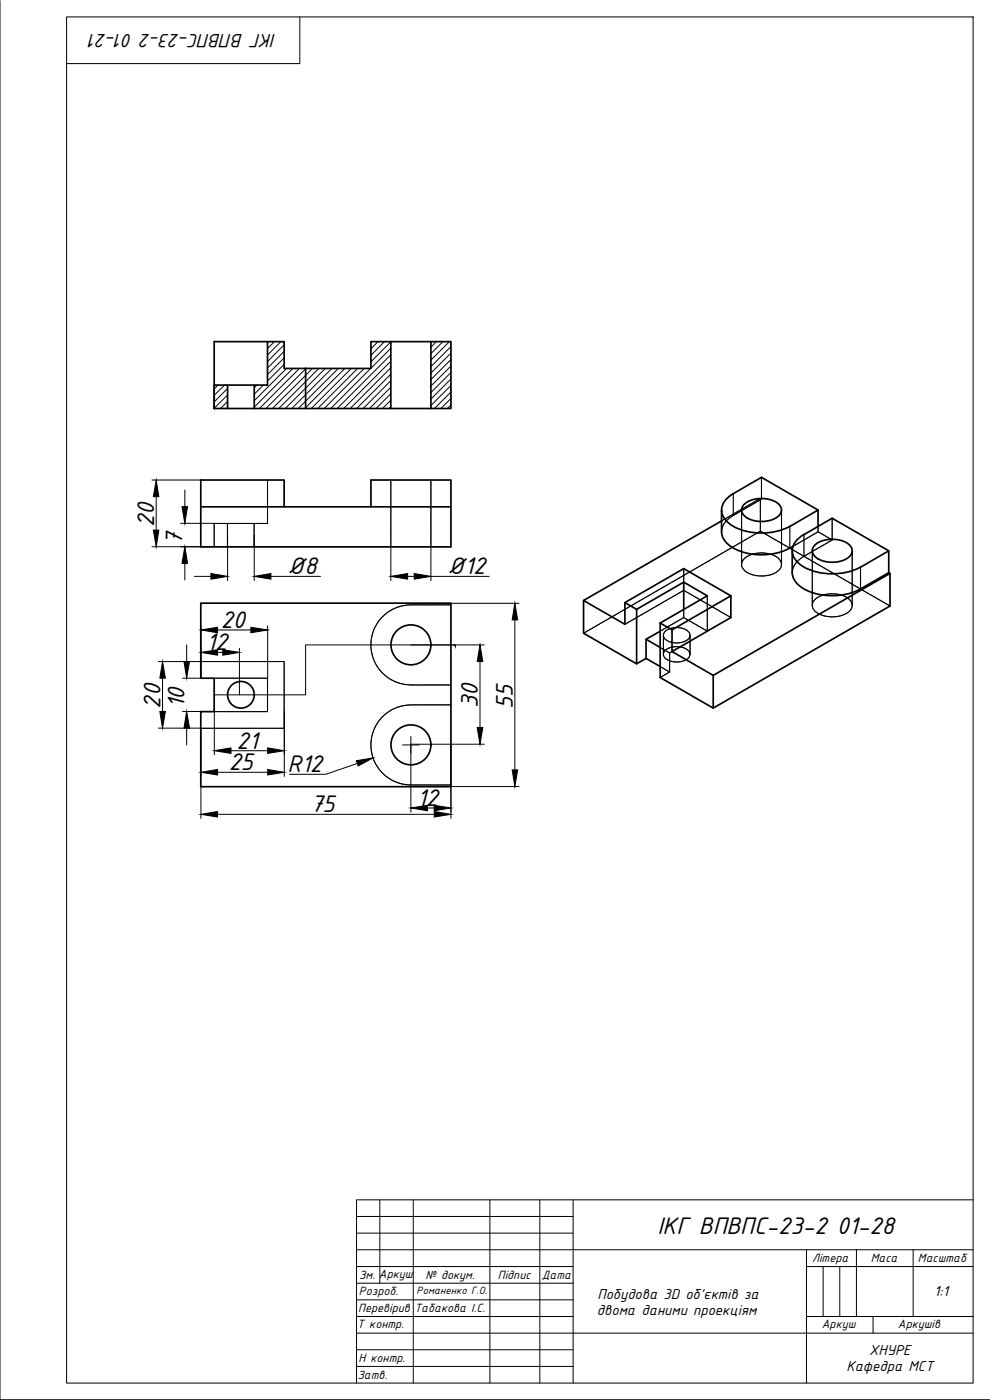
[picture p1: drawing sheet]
<svg xmlns="http://www.w3.org/2000/svg" width="297mm" height="420mm" viewBox="0 0 297 420" stroke-linecap="round" stroke-linejoin="round" font-family="sans-serif">
<defs><g id="words">
<g font-size="7.8">
<text x="46.2" y="158.2" transform="rotate(-90 46.2 158.2)">20</text>
<text x="54.7" y="163.6" transform="rotate(-90 54.7 163.6)">7</text>
<text x="86.2" y="172.3">Ø8</text>
<text x="134.2" y="172.3">Ø12</text>
<text x="66.2" y="188.5">20</text>
<text x="61.9" y="195.2">12</text>
<text x="48.2" y="212.6" transform="rotate(-90 48.2 212.6)">20</text>
<text x="55.4" y="212.6" transform="rotate(-90 55.4 212.6)">10</text>
<text x="143.4" y="212.6" transform="rotate(-90 143.4 212.6)">30</text>
<text x="153.9" y="212.7" transform="rotate(-90 153.9 212.7)">55</text>
<text x="71" y="224.7">21</text>
<text x="68.6" y="231.1">25</text>
<text x="86.3" y="231.7">R12</text>
<text x="93.1" y="243.7">75</text>
<text x="125.1" y="241.9">12</text>
<text x="197.3" y="370.3">ІКГ ВПВПС-23-2 01-28</text>
</g>
<text font-size="6.2" x="82.8" y="10.3" transform="rotate(-180 82.8 10.3)">ІКГ ВПВПС-23-2 01-21</text>
<g font-size="4.7">
<text x="179.2" y="389.7">Побудова 3D об'єктів за</text>
<text x="280.3" y="388.9">1:1</text>
<text x="179.1" y="394.7">двома даними проекціям</text>
<text x="260.8" y="406.5">ХНУРЕ</text>
<text x="254" y="411.5">Кафедра МСТ</text>
</g>
<g font-size="3.9">
<text x="107.7" y="383.7">Зм. Аркуш</text>
<text x="127.7" y="383.8">№ докум.</text>
<text x="149.4" y="383.8">Підпис</text>
<text x="162.6" y="383.8">Дата</text>
<text x="243.7" y="378.8">Літера</text>
<text x="261.2" y="378.7">Маса</text>
<text x="275.4" y="378.8">Масштаб</text>
<text x="107.7" y="388.8">Розроб.</text>
<text x="107.5" y="393.7">Перевірив</text>
<text x="124.3" y="393.8">Табакова І.С.</text>
<text x="107.2" y="398.5">Т контр.</text>
<text x="246.6" y="398.6">Аркуш</text>
<text x="269.4" y="398.7">Аркушів</text>
<text x="107.3" y="413.8">Затв.</text>
<text x="107.6" y="408.7">Н контр.</text>
</g>
<text font-size="3.4" x="125" y="388.4">Романенко Г.О.</text>
<g font-size=".3">
<text x="136.5" y="194.4">C</text>
<text x="64.2" y="209.5">C</text>
</g>
</g></defs>
<!-- layer: 0 -->
<g fill="none" stroke="#000" stroke-width=".3">
<path d="M20 5.1h272v410h-272zM90 5.1v14h-70M107 365.1h65M107 370.1h65M107 375.1h185M114 360.1v25M124 360.1v55M147 360.1v55M162 360.1v55M172 360.1v55M242 375.1v40M257 375.1v20"/>
<path d="M274 375.1v20M292 360.1h-185v55M107 380.1h65M107 385.1h65M107 390.1h65M107 395.1h65M242 380.1h50M242 395.1h50M247 380.1v15M252 380.1v15M262 395.1v5M107 400.1h185"/>
<path d="M107 405.1h65M107 410.1h65"/>
</g>
<!-- layer: MD_Visible -->
<g fill="none" stroke="#000" stroke-width=".51">
<path d="M64.3 115.6h4v7h-4zM68.3 115.6h8M80.3 102.5h-16v20.1M91.7 110.6h-6.4v-8.1h-5v13.1h-4v7M91.7 110.6h19.6v-8.1h6v20.1h-25.6zM117.3 102.5h12M129.3 102.5h6v20.1h-6zM68.3 122.6h8M76.3 122.6h15.4M117.3 122.6h12M60.2 152.1h75.1v-8h-24v8M85.3 152.1v-8h-25.1v20h75.1v-12"/>
<path d="M216.5 159.6a6.3 6.3 0 0 0 4.1 5.2 18.9 18.9 0 0 0 17.4-.8M216.5 156.3l-41.4 23.9 12.4 7.2v-6.6l3.5 2.1v16.3M216.5 153.1v6.5M223.6 151.1a8.6 8.6 0 0 1 10.3 .5 2.46 2.46 0 0 1-1.2 3.9 8.7 8.7 0 0 1-9.7-1 2.29 2.29 0 0 1 .6-3.4zM245.4 153.1l-16.9-9.8-8.5 4.9a5.2 5.2 0 0 0-3.1 6.6 10.8 10.8 0 0 0 8.1 4.9 19.2 19.2 0 0 0 12-1.7l8.4-4.9v4.9M205.1 174.7l7.1 4.1-14.1 8.2M219.3 178.8l-14.2-8.2-17.6 10.2M241.2 160.4l8.5-4.9 17 9.8M241.2 160.4a5.2 5.2 0 0 0-3.1 6.6 10.8 10.8 0 0 0 8.1 4.9 19.2 19.2 0 0 0 12-1.7l8.5-4.9v6.6l-8.5 4.8a18.3 18.3 0 0 1-18.1-.7 5.4 5.4 0 0 1-2.4-4.1v-6.6M244.8 163.3a8.6 8.6 0 0 1 10.4 .6 2.46 2.46 0 0 1-1.3 3.8 8.7 8.7 0 0 1-9.6-1 2.29 2.29 0 0 1 .5-3.4zM266.7 171.9l.3 .2-53 30.6-12.4-7.2 17.7-10.2v-6.5l-17.7 10.2M267 172.1v9.8l-53 30.6-15.9-9.2v-16.3"/>
<path d="M60.2 181h75.1v55.1h-75.1v-22.5h4.1v-10.1h-4.1zM175.1 180.2v9.8l15.9 9.2 2.8-1.6 4.3 2.4M191 182.9l14.1-8.2v8.2M198.1 194.3l-4.3-2.4v5.7M198.1 187l3.5 2v6.5M198.1 189.4l-4.3 2.5M214 202.7v9.8"/>
<circle cx="123.3" cy="193.5" r="6"/>
<circle cx="72.3" cy="208.5" r="4"/>
<circle cx="123.3" cy="223.5" r="6"/>
</g>
<!-- layer: MD_Hidden -->
<g fill="none" stroke="#000" stroke-width=".34">
<path d="M64.3 157.3v.3M64.3 157.6v.5M64.3 158.2v.3M64.3 158.6v.3M64.3 159v.4M64.3 159.5v.3M64.3 159.9v.3M64.3 157.1v.1M64.4 157.1h.1M64.6 157.1h.3M65 157.1h.3M65.4 157.1h.3"/>
<path d="M65.7 157.1h.1M65.9 157.1h.3M66.3 157.1h.3M66.7 157.1h.3M67.1 157.1h.4M67.6 157.1h.3M68 157.1l.2 .1M68.2 157.3v.3M68.2 157.6v.5M68.2 158.2v.3M68.2 158.6v.3M68.2 159v.4"/>
<path d="M68.2 159.5v.3M68.2 159.9v.3M68.4 157.1h.4M68.9 157.1h.3M69.3 157.1h.3M69.7 157.1h.4M70.2 157.1h.3M70.6 157.1h.3M71 157.1h.5M71.5 157.1h.3M71.9 157.1h.3M72.3 157.1h.5"/>
<path d="M72.9 157.1h.3M73.2 157.1h.3M73.6 157.1h.3M74 157.1h.1M74.2 157.1h.3M74.5 157.1h.3M74.9 157.1h.3M75.3 157.1h.1M75.5 157.1h.3M75.9 157.1h.3M76.2 157.3v.3M76.2 157.6v.5"/>
<path d="M76.2 158.2v.3M76.2 158.6v.3M76.2 159v.4M76.2 159.5v.3M76.2 159.9v.3M76.5 157.1l-.3 .1M76.6 157.1h.1M76.8 157.1h.3M77.2 157.1h.3M77.6 157.1h.3M77.9 157.1h.5M78.5 157.1h.3"/>
<path d="M78.9 157.1h.3M79.2 157.1h.5M79.8 157.1h.3M80.3 157l-.1 .1M80.3 144.1v.3M80.3 144.4v.1M80.3 144.6v.3M80.3 145v.3M80.3 145.4v.3M80.3 145.8v.4M80.3 146.3v.3M80.3 146.7v.3"/>
<path d="M80.3 147.1v.3M80.3 147.4v.1M80.3 147.6v.3M80.3 148v.3M80.3 148.4v.3M80.3 148.8v.4M80.3 149.3v.3M80.3 149.7v.3M80.3 150.1v.4M80.3 150.6v.3M80.3 151v.3M80.3 151.4v.3"/>
<path d="M80.3 151.8v.4M80.3 152.3v.3M80.3 152.7v.3M80.3 153.1v.4M80.3 153.6v.3M80.3 154v.3M80.3 154.4v.3M80.3 154.8v.1M80.3 154.9v.3M80.3 155.3v.3M80.3 155.7v.3M80.3 156.1v.4"/>
<path d="M80.3 156.6v.3M117.3 144.1v.1M117.3 144.3v.3M117.3 144.7v.2M117.3 145v.5M117.3 145.6v.3M117.3 146v.3M117.3 146.3v.3M117.3 146.7v.1M117.3 146.9v.3M117.3 147.3v.3M117.3 147.7v.3"/>
<path d="M117.3 148v.5M117.3 148.6v.3M117.3 149v.3M117.3 149.4v.4M117.3 149.9v.3M117.3 150.3v.3M117.3 150.7v.3M117.3 151v.1M117.3 151.2v.3M117.3 151.6v.3M117.3 152v.3M117.3 152.4v.4"/>
<path d="M117.3 152.9v.3M117.3 153.3v.3M117.3 153.7v.3M117.3 154.1h.1M117.3 154.2v.3M117.3 154.6v.3M117.3 155v.3M117.3 155.4v.4M117.3 155.9v.3M117.3 156.3v.3M117.3 156.7v.3M117.3 157.1h.1"/>
<path d="M117.3 157.2v.3M117.3 157.6v.3M117.3 158v.3M117.3 158.4v.4M117.3 158.9v.3M117.3 159.3v.3M117.3 159.7v.4M129.3 144.1v.1M129.3 144.3v.3M129.3 144.7v.2M129.3 145v.5M129.3 145.6v.3"/>
<path d="M129.3 146v.3M129.3 146.3v.3M129.3 146.7v.1M129.3 146.9v.3M129.3 147.3v.3M129.3 147.7v.3M129.3 148v.5M129.3 148.6v.3M129.3 149v.3M129.3 149.4v.4M129.3 149.9v.3M129.3 150.3v.3"/>
<path d="M129.3 150.7v.3M129.3 151v.1M129.3 151.2v.3M129.3 151.6v.3M129.3 152v.3M129.3 152.4v.4M129.3 152.9v.3M129.3 153.3v.3M129.3 153.7v.3M129.3 154.1h.1M129.3 154.2v.3M129.3 154.6v.3"/>
<path d="M129.3 155v.3M129.3 155.4v.4M129.3 155.9v.3M129.3 156.3v.3M129.3 156.7v.3M129.3 157.1h.1M129.3 157.2v.3M129.3 157.6v.3M129.3 158v.3M129.3 158.4v.4M129.3 158.9v.3M129.3 159.3v.3"/>
<path d="M129.3 159.7v.4M216.5 159.5v.1M216.5 159.3v.1M216.5 158.9v.3M216.6 158.8v.1M216.7 158.2l-.1 .5M216.7 156.2l-.2 .1M216.8 158v.2M216.9 157.9h-.1M216.9 156.1h-.1M217 157.7l-.1 .1M217.1 156h-.1"/>
<path d="M217.1 157.4l-.1 .2M217.3 157.2l-.1 .1M217.3 157.1h.1M217.4 155.8l-.3 .2M217.5 156.9l-.1 .1M217.6 155.7h-.1M217.7 156.6l-.2 .2M217.7 155.6l-.1 .1M217.8 156.5h-.1M217.9 155.5l-.1 .1M217.9 156.3l-.1 .1M218.1 156.2l-.1 .1"/>
<path d="M218.1 155.4l-.1 .1M218.2 156l-.1 .1M218.2 155.3l-.1 .1M218.4 155.9l-.1 .1M218.4 155.2l-.1 .1M218.6 155.7l-.2 .2M218.7 155l-.3 .2M218.8 155.6h-.1M218.9 154.9l-.1 .1M218.9 155.4l-.1 .1M219 154.9h-.1M219.2 155.2l-.2 .2"/>
<path d="M219.4 155.1l-.1 .1M219.5 155l-.1 .1M219.7 154.5l-.6 .3M219.7 154.9l-.1 .1M219.8 154.8v.1M219.8 154.4h.1M220 154.3h-.1M220.1 154.6l-.2 .2M220.2 154.2l-.2 .1M220.3 154.6h-.2M220.4 154.5h-.1M220.6 154.4h-.1"/>
<path d="M220.6 153.9l-.4 .3M220.8 153.8l-.1 .1M221 153.7l-.1 .1M221.1 154.1l-.5 .2M221.1 153.6l-.1 .1M221.2 154l-.1 .1M221.3 153.5l-.1 .1M221.4 153.9l-.1 .1M221.5 153.5h-.1M221.5 153.8l-.1 .1M221.6 153.4h-.1M221.8 153.2l-.1 .1"/>
<path d="M222 153.2h-.1M222 153.5l-.4 .3M222.2 153.5h-.1M222.3 153l-.3 .1M222.3 153.3l-.1 .1M222.5 153.1v.4M222.5 153.6v.3M222.5 154v.3M222.5 154.3v.5M222.5 154.9v.3M222.5 155.3v.3M222.5 155.7v.4"/>
<path d="M222.5 156.2v.3M222.5 156.6v.3M222.5 157v.3M222.5 157.4h.1M222.5 157.5v.3M222.5 157.9v.3M222.5 158.3v.3M222.5 158.7v.1M222.5 158.8v.3M222.5 159.2v.3M222.5 159.6v.3M222.5 160v.4"/>
<path d="M222.5 153.2l-.1 .1M222.6 152.8l-.3 .2M222.7 153.2h-.1M222.8 152.7l-.1 .1M222.9 152.6l-.1 .1M223 153l-.3 .1M223.1 152.5l-.1 .1M223.2 152.9l-.1 .1M223.3 152.8l-.1 .1M223.4 152.3l-.3 .2M223.5 152.7h-.1M223.6 152.2l-.1 .1"/>
<path d="M223.6 152.6v.1M223.7 152.1l-.1 .1M223.9 152.1h-.1M224.2 152.3l-.5 .3M224.2 151.8l-.3 .2M224.3 152.2l-.1 .1M224.5 152.1l-.1 .1M224.6 151.7l-.3 .1M224.7 151.6h-.1M224.8 151.9l-.3 .2M224.9 151.5l-.1 .1M225 151.8l-.2 .1"/>
<path d="M225.1 151.8h-.1M225.2 151.3l-.3 .1M225.3 151.7h-.1M225.4 151.2l-.1 .1M225.4 151.6h-.1M225.6 151.1l-.2 .1M225.7 151l-.1 .1M225.8 150.9v.1M225.9 151.3l-.4 .3M226 150.8l-.1 .1M226.1 151.2l-.1 .1M226.2 150.7l-.1 .1"/>
<path d="M226.2 151.1l-.1 .1M226.4 151l-.1 .1M226.5 150.5l-.3 .2M226.6 150.9l-.1 .1M226.7 150.5h-.1M226.7 150.8l-.1 .1M226.8 150.4h-.1M227 150.2l-.1 .1M227.1 150.6l-.3 .2M227.2 150.2h-.2M227.2 160h-.1M227.2 150.5l-.1 .1"/>
<path d="M227.4 150.5h-.1M227.5 150l-.3 .1M227.5 159.8l-.3 .1M227.5 150.4h.1M227.6 149.9h-.1M227.7 159.7h-.2M227.8 149.8l-.1 .1M227.8 159.6h-.1M227.9 150.2l-.3 .1M228 149.7l-.1 .1M228 159.5l-.1 .1M228 149.6h.2"/>
<path d="M228.1 159.4l.1 .1M228.1 159.4l-.1 .1M228.1 149.6v.3M228.1 149.9v.3M228.1 150.3v.3M228.1 150.7v.1M228.1 150.9v.3M228.1 151.3v.3M228.1 151.6v.3M228.1 152v.5M228.1 152.6v.3M228.1 153v.2"/>
<path d="M228.1 153.3v.5M228.1 153.9v.3M228.1 154.3v.3M228.1 154.6v.5M228.1 155.2v.3M228.1 155.6v.3M228.1 156v.4M228.1 156.5v.3M228.1 156.9v.3M228.1 157.3v.4M228.1 157.8v.3M228.1 158.2v.3"/>
<path d="M228.1 158.6v.3M228.1 159h.1M228.1 159.1v.3M228.2 150l-.3 .1M228.3 149.7h.1M228.3 159.5l.1 .1M228.3 149.9h.1M228.4 149.8v.1M228.4 159.6l.3 .1M228.5 143.3v.3M228.5 143.7v.4M228.5 144.2v.3"/>
<path d="M228.5 144.6v.3M228.5 145v.5M228.5 145.5v.3M228.5 145.9v.3M228.5 146.3v.5M228.5 146.9v.3M228.5 147.2v.3M228.5 147.6v.5M228.5 148.2v.3M228.5 148.5v.3M228.5 148.9v.5M228.5 149.5v.3"/>
<path d="M228.8 159.8l.2 .1M229.1 160h.1M234.5 153.1v.4M234.5 153.6v.3M234.5 154v.3M234.5 154.3v.5M234.5 154.9v.3M234.5 155.3v.3M234.5 155.7v.4M234.5 156.2v.3M234.5 156.6v.3M234.5 157v.3"/>
<path d="M234.5 157.4h.1M234.5 157.5v.3M234.5 157.9v.3M234.5 158.3v.3M234.5 158.7v.1M234.5 158.8v.3M234.5 159.2v.3M234.5 159.6v.3M234.5 160v.4M244.9 160h-.2M245 159.9h-.1M245.2 159.8l-.1 .1"/>
<path d="M245.3 159.7l-.1 .1M245.4 159.6h.1M245.4 158v.3M245.4 158.4v.4M245.4 158.9v.3M245.4 159.3v.3M245.6 159.7h.1M245.7 159.8l.1 .1M245.9 159.9h.1M246.1 160h.1M249.7 155.5v.2M249.7 155.7v.5"/>
<path d="M249.7 156.3v.3M249.7 156.7v.3M249.7 157.1v.4M249.7 157.6v.3M249.7 158v.3M249.7 158.4v.4M249.7 158.9v.3M249.7 159.3v.3M249.7 159.7v.4M64.3 160.3v.3M64.3 160.7h.1M64.3 160.8v.3"/>
<path d="M64.3 161.2v.3M64.3 161.6v.3M64.3 162v.4M64.3 162.5v.3M64.3 162.9v.3M64.3 163.3v.3M64.3 163.7h.1M64.3 163.8v.3M68.2 160.3v.3M68.2 160.7h.1M68.2 160.8v.3M68.2 161.2v.3"/>
<path d="M68.2 161.6v.3M68.2 162v.4M68.2 162.5v.3M68.2 162.9v.3M68.2 163.3v.3M68.2 163.7h.1M68.2 163.8v.3M76.2 160.3v.3M76.2 160.7h.1M76.2 160.8v.3M76.2 161.2v.3M76.2 161.6v.3"/>
<path d="M76.2 162v.4M76.2 162.5v.3M76.2 162.9v.3M76.2 163.3v.3M76.2 163.7h.1M76.2 163.8v.3M117.3 160.2v.3M117.3 160.6v.3M117.3 161v.3M117.3 161.4v.1M117.3 161.5v.3M117.3 161.9v.3"/>
<path d="M117.3 162.3v.3M117.3 162.7v.5M117.3 163.2v.3M117.3 163.6v.3M117.3 164v.1M129.3 160.2v.3M129.3 160.6v.3M129.3 161v.3M129.3 161.4v.1M129.3 161.5v.3M129.3 161.9v.3M129.3 162.3v.3"/>
<path d="M129.3 162.7v.5M129.3 163.2v.3M129.3 163.6v.3M129.3 164v.1M192.6 180h-.1M193.1 179.7l-.5 .2M193.2 179.6h-.1M193.5 179.4l-.2 .1M193.9 179.2l-.3 .2M194.1 179.1l-.2 .1M194.2 179l-.1 .1M194.4 178.9l-.1 .1"/>
<path d="M194.5 178.8l-.1 .1M194.9 178.6l-.3 .2M195.2 178.4l-.3 .2M195.3 178.4h-.1M195.5 178.3h-.1M196 178l-.5 .2M196.2 177.9h-.2M196.3 177.8h-.1M196.5 177.7l-.1 .1M196.6 177.6l-.1 .1M197.1 177.3l-.4 .2M197.3 177.2l-.1 .1"/>
<path d="M197.4 177.1v.1M198.1 176.7l-.6 .4M198.2 176.7h.1M198.4 176.6h-.1M198.6 176.5h-.1M198.9 176.3l-.3 .1M199.1 176.2h-.1M199.2 176.1h-.1M199.4 176l-.1 .1M199.6 175.9l-.1 .1M199.7 175.8l-.1 .1M200.1 175.6l-.3 .2"/>
<path d="M200.2 175.5l-.1 .1M200.4 175.4l-.1 .1M200.4 179.9l-.1 .1M200.5 175.3l-.1 .1M200.7 179.7l-.2 .2M200.9 175.2l-.3 .1M200.9 179.6l-.1 .1M201 175l-.1 .1M201.2 175h-.1M201.3 179.5l-.3 .1M201.3 174.9h.1M201.4 179.3l-.1 .1"/>
<path d="M201.5 174.8h-.1M201.5 179.2v.1M201.7 179.2h-.1M201.9 179.1h-.1M202 174.5l-.5 .3M202.1 174.4v.1M202.2 178.9l-.3 .1M202.3 174.3l-.1 .1M202.4 178.8h-.1M202.5 174.2l-.1 .1M202.5 178.7h-.1M202.7 178.6h-.1"/>
<path d="M202.9 178.5l-.1 .1M203 173.9l-.5 .3M203.1 173.9h-.1M203.2 178.3l-.3 .2M203.3 173.7l-.1 .1M203.4 178.2l-.2 .1M203.5 173.7h-.1M203.5 178.1l-.1 .1M203.7 178l-.1 .1M203.8 173.5l-.3 .1M203.8 177.9v.1M204 173.4h-.2"/>
<path d="M204.1 173.3l-.1 .1M204.2 177.8l-.3 .1M204.3 173.2l-.1 .1M204.3 177.6l-.1 .1M204.4 173.1h-.1M204.5 177.5l-.1 .1M204.6 173l-.1 .1M204.6 177.5h.1M204.8 177.4h-.1M204.9 172.8l-.3 .2M205 177.3h-.1M205.1 172.7l-.1 .1"/>
<path d="M205.1 172.3l.1 .3M205.1 170.6v.3M205.1 171v.3M205.1 171.4v.3M205.1 171.8v.5M205.1 172.7v.3M205.1 173.1v.5M205.1 173.7v.2M205.1 174v.3M205.1 174.4v.3M205.2 177.2h-.2M205.3 177.2l.1 .1"/>
<path d="M205.4 172.6h-.1M205.4 177.3l.1 .1M205.6 177.4l.1 .1M205.7 177.5l.5 .3M205.7 172.3l-.3 .2M205.9 172.3h-.1M206 172.2h.1M206.2 172l-.1 .1M206.2 177.8h.1M206.4 172h-.1M206.4 177.9l.1 .1M206.6 178l.1 .1"/>
<path d="M206.7 178.1l.3 .1M206.9 171.7l-.5 .2M207.1 178.3l.1 .1M207.1 171.6l-.2 .1M207.2 171.5l-.1 .1M207.2 178.4h.1M207.3 171.4v.1M207.4 178.4l.1 .1M207.6 178.6h.1M207.7 178.6l.1 .1M207.7 171.2l-.3 .2M207.9 178.7l.3 .2"/>
<path d="M208 171l-.3 .2M208.2 170.9l-.1 .1M208.2 178.9l.1 .1M208.3 170.9h-.1M208.4 179v.1M208.5 179.1l.1 .1M208.7 179.2l.1 .1M208.7 170.6l-.3 .2M208.8 179.3l.2 .1M209 179.4l.3 .1M209 170.5l-.3 .1M209.1 170.4h-.1"/>
<path d="M209.3 170.3h-.1M209.3 179.6l.1 .1M209.5 170.2l-.2 .1M209.5 179.7h.1M209.6 179.8l.5 .2M209.6 170.1h-.1M209.8 170l-.1 .1M210 169.9l-.2 .1M210.1 169.8l-.1 .1M210.3 169.7l-.1 .1M210.4 169.6v.1M210.9 169.3l-.4 .3"/>
<path d="M211.1 169.2l-.1 .1M211.2 169.2h.1M211.4 169.1h-.1M211.8 168.9l-.3 .1M211.9 168.8h-.1M212 168.7h.1M212.2 168.6l-.1 .1M212.2 178.8v.5M212.2 179.4v.3M212.2 179.7v.3M212.4 168.5l-.1 .1M212.9 168.2l-.5 .3"/>
<path d="M213 168.1l-.1 .1M213.2 168l-.1 .1M213.4 167.9l-.1 .1M213.5 167.9h-.1M213.7 167.8h-.1M213.9 167.6l-.2 .1M214 167.6h-.1M214.2 167.5h-.1M214.3 167.4h-.1M214.7 167.2l-.3 .1M214.8 167.1h-.1M215 167h-.1"/>
<path d="M215.1 166.9v.1M215.3 166.8l-.1 .1M215.8 166.5l-.5 .3M215.9 166.5h.1M216.1 166.3l-.1 .1M216.3 166.2l-.1 .1M216.6 166.1l-.3 .1M216.8 165.9l-.1 .1M216.9 165.9h-.1M217.1 165.8h-.1M217.3 165.7h-.1M217.4 165.6l-.1 .1"/>
<path d="M217.8 165.4l-.3 .2M217.9 165.3l-.1 .1M218.1 165.2l-.1 .1M218.2 165.1l-.1 .1M218.6 164.9l-.3 .2M218.7 164.8l-.1 .1M218.9 164.8h-.1M219 164.6l-.1 .1M219.2 164.5l-.1 .1M219.4 164.5h-.2M219.7 164.3l-.3 .1M219.9 164.2l-.1 .1"/>
<path d="M220 164.1l-.1 .1M220.2 164h-.1M220.9 163.6l-.7 .4M221 163.5l-.1 .1M221.1 163.4v.1M221.7 163.2l-.5 .2M221.8 163.1h-.1M222 163h-.1M222.1 162.9h-.1M222.3 162.8l-.1 .1M222.5 160.5v.3M222.5 160.9v.3"/>
<path d="M222.5 161.3v.5M222.5 161.8v.3M222.5 162.2v.3M222.5 162.6v.5M222.5 163.2v.2M222.5 163.5v.3M222.5 163.9v.5M222.5 164.5v.3M222.5 164.8v.3M222.5 165.2v.5M222.5 165.8v.3M222.5 166.2v.3"/>
<path d="M222.5 166.5v.3M222.5 166.9v.1M222.5 167.1v.3M222.5 167.5v.3M222.5 167.9v.2M222.5 168.2v.1M222.5 168.4v.3M222.5 168.8v.3M222.5 169.2v.4M222.5 169.7l.1 .4M222.5 169.1v.1M222.6 168.9l-.1 .1"/>
<path d="M222.6 168.7v.2M222.6 162.6l-.3 .1M222.7 170.2v.1M222.7 170.4l.1 .1M222.8 162.5l-.1 .1M222.8 168.2l-.2 .5M222.8 170.5l.1 .1M222.9 170.7l.1 .1M222.9 162.4l-.1 .1M223 168.1l-.1 .1M223.1 170.9h.1M223.1 167.9l-.1 .1"/>
<path d="M223.1 162.3l-.1 .1M223.2 171l.3 .3M223.2 167.8l-.1 .1M223.3 162.2l-.1 .1M223.3 167.6v.1M223.4 162.1l-.1 .1M223.6 171.4v.1M223.6 167.4l-.2 .2M223.7 171.5l.1 .1M223.8 167.3l-.2 .1M223.8 161.9l-.3 .2M223.9 171.6l.1 .1"/>
<path d="M223.9 167.2l-.1 .1M223.9 161.8l-.1 .1M224 171.7l.1 .1M224.1 167.1h-.1M224.1 161.8h-.1M224.2 171.8l.1 .1M224.2 167h-.1M224.2 161.7h.1M224.4 171.9l.1 .1M224.4 166.9l-.1 .1M224.5 172h.1M224.6 161.5l-.3 .1"/>
<path d="M224.7 172.1l.3 .1M224.7 166.7l-.2 .1M224.7 161.4h-.1M224.9 161.3h-.1M225 172.3h.1M225 161.2h.1M225.2 172.3l.6 .2M225.2 161.1l-.1 .1M225.3 166.5l-.5 .2M225.4 166.4l-.1 .1M225.6 160.9l-.3 .1M225.6 166.4h-.1"/>
<path d="M225.7 160.8l-.1 .1M225.8 160.7v.1M225.9 172.6h.1M226 166.3l-.3 .1M226 166.2h.1M226 160.6l-.1 .1M226.1 172.6h.1M226.2 160.5l-.1 .1M226.3 172.6h.1M226.3 166.2h-.1M226.4 160.4l-.2 .1M226.5 172.7h.1"/>
<path d="M226.7 172.7h.1M226.7 166.1l-.3 .1M226.7 160.2l-.3 .2M226.8 172.7l.1 .1M226.8 160.1l-.1 .1M227 160.1h-.1M227 172.8h.2M227.1 166l-.3 .1M227.1 166h.1M227.2 172.8h.3M227.5 166h-.2M227.5 166h.1"/>
<path d="M227.6 172.8h.3M227.7 166h.1M228 172.8h.3M228 165.9l-.1 .1M228.1 165.9h.1M228.3 165.9h.3M228.3 172.8l.3 .1M228.6 165.9h.3M228.8 172.8l-.1 .1M228.9 172.8h.3M229 165.9l.2 .1M229.2 166h.1"/>
<path d="M229.3 160.1h.1M229.4 166h.5M229.4 172.8h-.1M229.4 160.1l.1 .1M229.4 172.8h.2M229.6 160.2l.1 .1M229.7 172.8h.1M229.7 160.3l.2 .1M229.9 160.4l.1 .1M230 166.1h.1M230.1 160.5l.1 .1M230.1 166.1h.2"/>
<path d="M230.1 172.7l-.3 .1M230.3 160.6l.4 .3M230.3 166.1l.1 .1M230.5 166.2h.3M230.5 172.7h-.3M230.6 172.6h.1M230.7 160.9l.3 .1M230.9 166.2l.1 .1M230.9 172.6h-.1M230.9 172.6h.2M231.1 166.3h.1M231.1 161.1v.1"/>
<path d="M231.2 166.3l.2 .1M231.2 172.5h-.1M231.2 161.2l.4 .2M231.4 166.4l.1 .1M231.4 172.4l-.1 .1M231.6 166.5h.1M231.7 161.5h.1M231.8 166.5h.1M231.9 161.5l.2 .2M231.9 166.6h.2M231.9 172.2l-.4 .2M232.1 166.7l.8 .3"/>
<path d="M232.1 172.2h-.1M232.2 161.8h.1M232.3 172.1h-.1M232.3 161.8l.2 .1M232.5 172h-.1M232.5 161.9l.3 .2M232.6 171.9l-.1 .1M232.8 171.8l-.1 .1M232.8 162.1l.2 .1M232.9 167.1h.1M233 162.2l.1 .1M233 167.2l.3 .1"/>
<path d="M233.1 171.6l-.3 .2M233.2 162.3h.1M233.3 162.4l.3 .2M233.4 171.4l-.2 .2M233.4 167.4l.2 .2M233.6 167.6l.3 .3M233.6 162.6l.3 .1M233.7 171.2l-.2 .1M233.9 167.9l.1 .1M233.9 170.9l-.2 .2M234 162.8h.1M234 168.1l.1 .1"/>
<path d="M234.1 170.7l-.1 .1M234.1 168.2l.1 .2M234.1 170.6h.1M234.1 162.9l.3 .1M234.2 170.4v.1M234.2 168.4l.1 .1M234.3 170.2v.1M234.3 168.6l.1 .1M234.4 168.7v.2M234.4 170.1h.1M234.4 168.9v.1M234.4 169.1v.1"/>
<path d="M234.4 169.7v.3M234.4 163.1h.2M234.5 169.5v.1M234.5 160.5v.3M234.5 160.9v.3M234.5 161.3v.5M234.5 161.8v.3M234.5 162.2v.3M234.5 162.6v.5M234.5 163.2v.2M234.5 163.5v.3M234.5 163.9v.5"/>
<path d="M234.5 164.5v.3M234.5 164.8v.3M234.5 165.2v.5M234.5 165.8v.3M234.5 166.2v.3M234.5 166.5v.3M234.5 166.9v.1M234.5 167.1v.3M234.5 167.5v.3M234.5 167.9v.2M234.5 168.2v.1M234.5 168.4v.3"/>
<path d="M234.5 168.8v.3M234.5 169.2v.2M234.6 163.2h.1M234.8 163.2l.2 .2M235.1 163.4l.1 .1M235.3 163.5l.2 .2M235.6 163.7l.1 .1M235.8 163.8l.2 .2M236.1 164h.1M236.3 164.1h.1M236.4 164.2l.3 .1M236.7 164.4h.2"/>
<path d="M236.9 164.5h.1M237.1 164.5l.1 .1M237.2 164.6l.1 .1M237.4 164.8l.4 .2M237.7 171.7v.2M237.7 171.5v.2M237.7 171.4v.1M237.8 171v.1M237.8 171.2l-.1 .1M237.9 170.8l-.1 .1M237.9 165l.1 .1M237.9 170.6v.1"/>
<path d="M238 170.4l-.1 .2M238 170.3v.1M238 165.1l.1 .1M238.2 163.8l-.2 .2M238.2 165.2l.1 .1M238.3 163.7v.1M238.3 165.3l.2 .1M238.4 169.6l-.4 .6M238.5 169.5h-.1M238.5 165.4l.4 .3M238.6 169.3l-.1 .1M238.7 169.2h-.1"/>
<path d="M238.8 169l-.1 .1M238.8 163.4l-.4 .3M238.9 168.8l-.1 .2M239 168.7l-.1 .1M239 163.3l-.1 .1M239 165.7h.1M239.1 163.2v.1M239.2 165.8l.4 .2M239.3 163.2h-.1M239.4 168.3l-.3 .4M239.5 163.1h-.1M239.6 168.1l-.1 .1"/>
<path d="M239.6 163h-.1M239.6 166.1l.3 .1M239.7 168.1h-.1M239.8 162.9h-.1M239.9 167.9l-.2 .1M240 162.8l-.1 .1M240 166.2l.1 .1M240.1 167.7l-.2 .2M240.1 162.7h-.1M240.2 166.3l.2 .2M240.3 167.6h-.1M240.3 162.6h-.1"/>
<path d="M240.5 167.5h-.2M240.5 162.5l-.2 .1M240.5 166.5l.1 .1M240.6 166.6l.3 .2M240.7 167.3l-.2 .1M240.8 162.3l-.3 .2M240.9 167.2h-.1M241 162.2l-.2 .1M241 166.8v.1M241 167v.1M241.1 162.1l-.1 .1M241.1 166.9l.5 .2"/>
<path d="M241.4 161.9l-.2 .2M241.5 166.8l-.4 .2M241.6 166.7l-.1 .1M241.6 167.2l.3 .1M241.8 166.6l-.1 .1M241.8 161.8l-.3 .1M241.9 166.5v.1M241.9 161.7h-.1M241.9 167.4h.1M242.1 161.5l-.1 .1M242.1 167.5h.1M242.2 161.5h-.1"/>
<path d="M242.2 167.6h.2M242.3 166.4l-.3 .1M242.4 167.6l.3 .2M242.4 166.2l-.1 .1M242.6 166.2h-.1M242.7 166.1h.1M242.7 161.2l-.4 .2M242.7 167.9h.2M242.9 166h-.1M242.9 161.1l-.1 .1M242.9 167.9l.1 .1M243 161v.1"/>
<path d="M243.1 165.9h-.1M243.1 168l.2 .2M243.2 160.9l-.1 .1M243.4 160.8l-.1 .1M243.4 168.2l.1 .1M243.4 165.7l-.3 .2M243.5 168.3l.5 .3M243.6 165.6l-.1 .1M243.7 165.3l-.1 .3M243.7 165.7v.2M243.7 166v.3M243.7 166.4v.5"/>
<path d="M243.7 167v.3M243.7 167.3v.3M243.7 167.7v.3M243.7 168.1v.1M243.7 168.3v.3M243.7 168.7v.3M243.7 169v.3M243.7 169.4v.1M243.7 169.6v.3M243.7 170v.3M243.7 170.3v.3M243.7 170.7v.5"/>
<path d="M243.7 171.3v.3M243.7 171.7v.3M243.7 172v.5M243.7 172.6v.3M243.7 173v.3M243.7 173.4v.4M243.7 173.9v.3M243.7 174.3v.3M243.7 174.7v.4M243.7 175.2v.3M243.7 175.6v.3M243.7 176v.4"/>
<path d="M243.7 176.5v.3M243.7 176.9v.3M243.7 177.3v.3M243.7 177.7v.1M243.7 177.8v.3M243.7 178.2v.3M243.7 178.6v.3M243.7 179v.1M243.7 179.2v.3M243.7 179.5v.3M243.7 179.9v.3M243.7 160.6l-.3 .2"/>
<path d="M243.9 160.5l-.1 .1M243.9 165.4l-.1 .1M244 160.4l-.1 .1M244.1 165.3l-.2 .1M244.1 168.6v.1M244.2 160.4h-.1M244.2 168.7l.3 .1M244.4 165.1l-.3 .2M244.5 160.1l-.2 .2M244.5 168.9h.1M244.6 165.1h-.2M244.7 160.1h-.1"/>
<path d="M244.7 169l.2 .1M244.8 179.7l-.5 .4M244.9 164.8l-.3 .2M245 169.2l.3 .1M245.1 179.4l-.2 .2M245.3 179.3l-.1 .1M245.3 169.3l.3 .2M245.5 164.5l-.6 .3M245.6 179.2l-.3 .1M245.7 164.4l-.1 .1M245.7 169.5l.2 .2M245.8 164.3h-.1"/>
<path d="M246 169.7l.1 .1M246.1 169.8l.3 .2M246.2 160.1l.3 .1M246.3 164l-.4 .3M246.5 170l.3 .1M246.5 163.9l-.1 .1M246.5 160.2l.3 .2M246.6 178.7l-.9 .4M246.6 163.8l-.1 .1M246.7 178.6h.1M246.8 163.7l-.1 .1M246.8 170.2l.1 .1"/>
<path d="M246.9 160.4l.1 .1M247 170.3l.2 .1M247 178.6h-.1M247.1 160.5l.2 .2M247.3 170.5h.1M247.4 178.5l-.3 .1M247.4 160.7l.4 .3M247.4 170.6h.2M247.5 163.4l-.6 .3M247.6 178.4l-.2 .1M247.6 163.2l-.1 .1M247.6 170.6l.3 .2"/>
<path d="M247.8 163.2h-.1M247.9 161h.1M247.9 178.4h-.3M247.9 163.1v.1M247.9 170.9h.1M248 178.4h.1M248 161.1l.3 .1M248.1 170.9l.1 .1M248.2 178.3h.1M248.2 171l.2 .1M248.3 162.9l-.3 .1M248.3 161.3l.5 .2"/>
<path d="M248.4 171.1l.3 .2M248.5 178.3h-.1M248.5 162.8l-.2 .1M248.5 178.3h.2M248.6 162.7l-.1 .1M248.8 162.6h-.1M248.8 171.3v.1M248.8 178.2l-.1 .1M248.8 161.5l.1 .1M248.9 178.2h.3M248.9 162.5l-.1 .1M248.9 171.4l.1 .1"/>
<path d="M249 161.6l.3 .2M249.1 171.5l.4 .2M249.3 178.2h.1M249.3 161.8l.1 .1M249.4 162.2l-.4 .3M249.5 178.2h.1M249.5 161.9l.2 .2M249.6 162.1l-.1 .1M249.6 171.8l.2 .1M249.7 178.2h.1M249.7 162.1h-.1M249.7 160.2v.3"/>
<path d="M249.7 160.6v.3M249.7 161v.3M249.7 161.4v.1M249.7 161.5v.3M249.7 161.9v.2M249.9 178.2h.2M249.9 172h.1M250.1 172l.6 .4M250.2 178.2h.3M250.6 178.2l.5 .1M250.7 172.4l.1 .1M250.9 172.5l.1 .1"/>
<path d="M251 172.6l.1 .1M251.2 178.3h.1M251.2 172.7l.1 .1M251.3 178.4h.2M251.3 172.8l.3 .2M251.5 178.4l.5 .1M251.7 173l.1 .1M251.8 173.1h.1M252 173.2h.1M252.1 178.5l.5 .1M252.1 173.3l.3 .1M252.5 173.5h.1"/>
<path d="M252.6 178.6l.1 .1M252.6 173.6h.1M252.8 178.7h.1M252.8 173.7h.1M253 178.8h.1M253 173.7l.2 .2M253.2 178.8l.6 .3M253.3 173.9l.6 .4M253.8 179.2l.3 .1M254 174.3l.4 .2M254.1 179.3l.1 .1M254.3 179.5h.1"/>
<path d="M254.4 179.5l.7 .6M254.4 174.6l.4 .2M254.9 174.9h.1M255.1 175h.1M255.2 175l.5 .3M255.7 165.3v.3M255.7 165.7v.2M255.7 166v.3M255.7 166.4v.5M255.7 167v.3M255.7 167.3v.3M255.7 167.7v.3"/>
<path d="M255.7 168.1v.1M255.7 168.3v.3M255.7 168.7v.3M255.7 169v.3M255.7 169.4v.1M255.7 169.6v.3M255.7 170v.3M255.7 170.3v.3M255.7 170.7v.5M255.7 171.3v.3M255.7 171.7v.3M255.7 172v.5"/>
<path d="M255.7 172.6v.3M255.7 173v.3M255.7 173.4v.4M255.7 173.9v.3M255.7 174.3v.3M255.7 174.7v.4M255.7 175.2v.3M255.7 175.6v.3M255.7 176v.4M255.7 176.5v.3M255.7 176.9v.3M255.7 177.3v.3"/>
<path d="M255.7 177.7v.1M255.7 177.8v.3M255.7 178.2v.3M255.7 178.6v.3M255.7 179v.1M255.7 179.2v.3M255.7 179.5v.3M255.7 179.9v.3M255.7 175.3l.1 .1M255.9 175.4l.3 .2M256.2 175.6l.1 .1M256.4 175.7l.3 .2"/>
<path d="M256.7 175.9l.1 .1M256.9 176l.1 .1M257 176.1l.3 .1M257.3 176.3l.5 .2M257.9 176.6h.1M258 176.7h.1M258.1 176.7l.2 .1M258.3 176.8l.1 .1M258.5 177l.2 .1M258.8 177.1l.1 .1M259 177.2l.1 .1M259.1 177.3l.1 .1"/>
<path d="M259.3 177.4l.3 .1M259.6 177.6l.3 .2M260 177.8l.2 .1M260.3 178h.1M260.4 178.1l.3 .1M260.8 178.3h.1M260.9 178.4h.1M261.1 178.4l.1 .1M261.2 178.5l.3 .2M261.6 178.7l.1 .1M261.7 178.8l.1 .1M261.9 178.9l.3 .2"/>
<path d="M262.2 179.1l.4 .2M262.7 179.4l.1 .1M262.9 179.5h.1M263 179.6l.3 .1M263.4 179.7l.2 .2M263.7 179.9l.1 .1M60.2 198.5h.5M60.8 198.5h.3M61.2 198.5h.3M61.6 198.5h.4M62.1 198.5h.3M62.5 198.5h.3"/>
<path d="M62.9 198.5h.4M63.4 198.5h.3M63.8 198.5h.3M64.2 198.5h.4M64.7 198.5h.3M65.1 198.5h.3M65.5 198.5h.5M66 198.5h.3M66.4 198.5h.3M66.8 198.5h.3M67.2 198.5h.1M67.4 198.5h.2"/>
<path d="M67.7 198.5h.3M68.1 198.5h.3M68.5 198.5h.1M68.7 198.5h.3M69 198.5h.3M69.4 198.5h.3M69.8 198.5h.1M70 198.5h.3M70.4 198.5h.3M70.7 198.5h.3M71.1 198.5h.5M71.7 198.5h.3"/>
<path d="M72.1 198.5h.2M72.4 198.5h.5M73 198.5h.3M73.4 198.5h.3M73.7 198.5h.5M74.3 198.5h.3M74.7 198.5h.3M75.1 198.5h.4M75.6 198.5h.3M76 198.5h.3M76.4 198.5h.4M76.9 198.5h.3"/>
<path d="M77.3 198.5h.3M77.7 198.5h.3M78.1 198.5h.1M78.2 198.5h.3M78.6 198.5h.3M79 198.5h.3M79.4 198.5h.1M79.5 198.5h.3M79.9 198.5h.3M80.3 198.5h.3M80.7 198.5h.1M80.9 198.5h.3"/>
<path d="M81.2 198.5h.3M81.6 198.5h.3M82 198.5h.5M82.5 198.5h.3M82.9 198.5h.3M83.3 198.5h.5M83.9 198.5h.3M84.2 198.5h.3M84.6 198.5h.5M85.2 198.5l.1 .2M85.3 198.8h.1M85.3 198.9v.3"/>
<path d="M85.3 199.3v.3M85.3 199.7v.3M111.3 194v.3M111.3 192.8v.2M111.3 193v.5M111.3 193.6v.3M111.3 194.4v.2M111.3 192.4v.2M111.3 192.7v.1M111.3 194.7l.1 .1M111.4 192.1v.1M111.4 194.9v.1"/>
<path d="M111.4 192.3l-.1 .1M111.4 195.1v.1M111.4 191.7v.3M111.4 195.3v.1M111.4 195.5l.1 .2M111.5 191.3l-.1 .3M111.5 191.2v.1M111.5 195.8v.2M111.5 196l.1 .3M111.6 196.4l.1 .3M111.7 190.6l-.2 .5M111.7 190.4v.1"/>
<path d="M111.7 196.7l.1 .2M111.8 196.9v.1M111.8 190.1l-.1 .3M111.8 197.1l.3 .8M111.8 189.9v.1M112.1 189.2l-.2 .6M112.1 198l.1 .1M112.2 189l-.1 .1M112.2 198.2v.1M112.2 188.8v.1M112.3 198.3l.1 .3M112.3 188.7v.1"/>
<path d="M112.4 188.5v.1M112.4 198.7l.1 .1M112.5 188.3l-.1 .1M112.5 198.8l.1 .1M112.6 188.2l-.1 .1M112.6 199v.1M112.6 188v.1M112.7 199.2v.1M112.7 187.8v.1M112.8 199.3v.1M112.8 187.7h.1M112.9 199.5v.1"/>
<path d="M112.9 187.5v.1M112.9 199.6l.1 .2M113.1 199.8v.1M113.1 187.2l-.2 .3M113.2 200v.1M113.4 186.7l-.2 .4M113.5 186.6h.1M113.6 186.4v.1M113.7 186.3v.1M114.1 185.8l-.3 .4M114.3 185.5l-.1 .3M114.5 185.4l-.1 .1"/>
<path d="M114.6 185.3h-.1M114.7 185.1l-.1 .1M115.4 184.5l-.6 .6M115.7 184.2l-.2 .2M116 184l-.3 .2M116.3 183.8l-.2 .2M116.5 183.7l-.1 .1M116.8 183.5l-.3 .1M117.3 183.2l-.5 .2M117.4 183.1h-.1M117.6 183h-.1M118.1 182.7l-.5 .3"/>
<path d="M118.2 182.7h.1M118.4 182.6h-.1M118.6 182.5h-.1M118.7 182.4v.1M119.1 182.3l-.3 .1M119.6 182.1l-.4 .1M120.4 181.9l-.7 .2M120.4 181.9h.2M120.9 181.8h-.3M121.3 181.7l-.3 .1M121.3 181.7h.2M121.8 181.6l-.3 .1"/>
<path d="M121.9 181.6h.1M122.1 181.6h.1M122.4 181.6h-.1M122.5 181.6h.3M122.9 181.6h.1M123.1 181.5l-.1 .1M123.2 181.5h.5M123.8 181.5h.3M124.2 181.5h.3M124.5 181.5h.3M124.9 181.5h.1M125.1 181.5h.3"/>
<path d="M125.5 181.5h.3M125.9 181.5h.3M126.2 181.5h.1M126.4 181.5h.3M126.8 181.5h.3M127.2 181.5h.3M127.6 181.5h.4M128.1 181.5h.3M128.5 181.5h.3M128.9 181.5h.4M129.4 181.5h.3M129.8 181.5h.3"/>
<path d="M130.2 181.5h.4M130.7 181.5h.3M131.1 181.5h.3M131.5 181.5h.5M132 181.5h.3M132.4 181.5h.3M132.8 181.5h.5M133.3 181.5h.3M133.7 181.5h.3M134.1 181.5h.5M134.7 181.5h.3M135 181.5h.3"/>
<path d="M175.2 190h-.1M175.4 189.9h-.1M175.5 189.8l-.1 .1M175.7 189.7h-.1M176 189.5l-.3 .2M176.4 189.3l-.3 .2M176.5 189.2l-.1 .1M176.7 189.1l-.1 .1M176.8 189l-.1 .1M177.2 188.8l-.3 .2M177.3 188.8h-.1M177.5 188.7h-.1"/>
<path d="M177.6 188.6h-.1M177.8 188.5l-.1 .1M178.3 188.2l-.5 .2M178.4 188.1v.1M178.6 188l-.1 .1M178.8 187.9l-.1 .1M179.3 187.6l-.5 .3M179.4 187.5l-.1 .1M179.6 187.5h-.1M179.7 187.4h.1M180.3 187.1l-.5 .2M180.4 187h-.1"/>
<path d="M180.6 186.9h-.1M180.7 186.8l-.1 .1M180.9 186.7l-.1 .1M181.2 186.5l-.3 .1M181.4 186.4l-.1 .1M181.5 186.3l-.1 .1M181.7 186.2l-.1 .1M181.9 186.1l-.2 .1M182.2 185.9l-.3 .2M182.3 185.8l-.1 .1M182.5 185.8h-.1M182.7 185.7h-.1"/>
<path d="M183.2 185.4l-.5 .2M183.3 185.3h-.1M183.5 185.2l-.1 .1M183.6 185.1v.1M183.8 185l-.1 .1M184.1 184.8l-.2 .2M184.3 184.7l-.1 .1M184.4 184.6v.1M184.6 184.5l-.1 .1M184.8 184.4l-.1 .1M185 184.4h-.2M185.3 184.2l-.3 .1"/>
<path d="M185.4 184.1l-.1 .1M185.6 184h-.1M185.8 183.9h-.2M186.1 183.7l-.3 .2M186.3 183.6h-.2M186.4 183.5l-.1 .1M186.6 183.4l-.1 .1M186.7 183.3l-.1 .1M186.9 183.2l-.1 .1M187.1 183.1l-.2 .1M187.2 183l-.1 .1M187.5 182.8l-.2 .2"/>
<path d="M187.6 187.3l-.1 .1M187.7 182.8h-.1M187.9 187.1l-.2 .2M188.2 182.5l-.5 .2M188.3 182.4v.1M188.4 186.9l-.4 .2M188.5 182.3h-.1M188.6 186.7l-.1 .1M188.7 182.2h-.1M188.7 186.6l-.1 .1M188.8 182.1l-.1 .1M188.9 186.6h-.1"/>
<path d="M189.1 186.5h-.2M189.2 181.9l-.3 .2M189.3 181.8l-.1 .1M189.5 181.7l-.1 .1M189.6 186.2l-.5 .2M189.7 181.6l-.1 .1M189.7 186.1h-.1M189.8 181.5l-.1 .1M189.9 186l-.1 .1M190 185.9l-.1 .1M190.2 181.4l-.3 .1M190.2 185.8l-.1 .1"/>
<path d="M190.3 181.3h-.1M190.5 181.1l-.1 .1M190.5 185.6l-.3 .2M190.6 181.1h-.1M190.7 185.5l-.1 .1M190.8 185.4v.1M191 180.9l-.3 .1M191 185.3l-.1 .1M191.1 180.8h-.1M191.2 185.3h-.1M191.3 180.7l-.1 .1M191.3 185.2h-.1"/>
<path d="M191.4 180.6l-.1 .1M191.5 185l-.1 .1M191.6 180.5l-.1 .1M191.6 185h.1M191.8 184.9h-.1M192 184.8h-.1M192.1 180.2l-.5 .3M192.2 180.1v.1M192.4 180l-.1 .1M192.5 184.5l-.5 .2M192.6 184.4h-.1M192.8 184.3l-.1 .1"/>
<path d="M193 184.2l-.1 .1M193.5 183.9l-.5 .3M193.6 183.9h-.1M193.9 183.6l-.2 .2M194.4 183.4l-.4 .2M194.6 183.3h-.1M194.7 183.2l-.1 .1M194.9 183.1h-.1M195.1 183h-.2M195.4 182.8l-.3 .2M195.5 182.7v.1M195.7 182.6l-.1 .1"/>
<path d="M195.9 182.5l-.1 .1M196.2 182.3l-.3 .2M196.4 182.2l-.1 .1M196.5 182.2h-.1M196.7 182.1h-.1M196.8 181.9v.1M197 181.9h-.1M197.4 181.7l-.3 .1M197.5 181.6l-.1 .1M197.7 181.5l-.1 .1M197.8 181.4l-.1 .1M198.1 194.3l.2 .2"/>
<path d="M198.2 189.4h-.1M198.3 189.3h-.1M198.4 194.5l.1 .1M198.5 181l-.6 .4M198.5 189.2h-.1M198.5 194.6l.3 .1M198.6 180.9l-.1 .1M198.7 189.1h-.2M198.8 180.8l-.1 .1M198.9 194.8l.2 .1M199 180.8h-.2M199 188.9l-.3 .2"/>
<path d="M199.1 196.6v.1M199.1 190.5v.8M199.1 196.2v.4M199.1 191.4v.3M199.1 191.8v.3M199.1 192.2v.4M199.1 192.7v.3M199.1 193.1v.3M199.1 193.5v.4M199.1 194v.3M199.1 194.4v.3M199.1 194.8v.4"/>
<path d="M199.1 195.3v.3M199.1 196.8l.1 .1M199.1 191.1l.1 .1M199.1 188.8h.1M199.2 197v.1M199.2 191.3h.1M199.2 190l-.1 .5M199.2 195h.1M199.3 197.1v.1M199.3 191.4v.1M199.3 195.5l-.2 .5v-.3M199.3 180.6l-.3 .1"/>
<path d="M199.3 189.8v.1M199.3 188.7l-.1 .1M199.3 195.1l.3 .1M199.4 197.3l.2 .2M199.4 191.6h.1M199.4 195.4l-.1 .1M199.4 189.7l-.1 .1M199.5 191.7l.1 .1M199.5 180.5h-.2M199.5 188.6l-.1 .1M199.6 195.2l-.2 .1M199.6 189.5l-.2 .1"/>
<path d="M199.6 180.4h-.1M199.6 197.6l.1 .1M199.6 191.9l.3 .1M199.7 195.2l.2 .2M199.8 180.3h-.1M199.8 197.7l.1 .1M199.8 188.4l-.3 .2M199.9 197.8l.3 .2M199.9 192.1l.3 .1M199.9 180.2l-.1 .1M200 194.9l-.4 .3M200 189.2l-.4 .3"/>
<path d="M200 188.3l-.1 .1M200 195.5h.1M200.1 188.3h-.1M200.2 195.5l.1 .1M200.2 198l.1 .1M200.2 192.3h.1M200.3 180l-.3 .1M200.3 194.7l-.3 .2M200.3 189l-.3 .1M200.3 188.1l-.1 .1M200.3 195.6l.1 .1M200.4 198.1l.3 .1"/>
<path d="M200.4 192.4l.3 .1M200.4 194.6h-.1M200.4 188.9h-.1M200.4 188v.1M200.5 195.7l.1 .1M200.6 188h-.1M200.7 195.8l.1 .1M200.7 198.2l.1 .1M200.7 192.5l.1 .1M200.8 188.8h-.3M200.8 195.9l.1 .1M200.9 198.3l.1 .1"/>
<path d="M200.9 192.6h.1M200.9 196.1v.3M200.9 196.5v.3M200.9 196.9v.3M200.9 197.3v.4M200.9 197.8v.3M200.9 198.2v.3M200.9 198.6v.5M200.9 199.1v.3M200.9 199.5v.3M200.9 199.9v.5M201 194.4l-.5 .2"/>
<path d="M201 188.7h-.2M201 187.8l-.3 .1M201 195.9l-.1 .1M201 188.6h.1M201.1 198.4h.1M201.1 192.7h.1M201.1 194.4h-.1M201.1 187.7h-.1M201.2 195.8l-.2 .1M201.2 194.3h.1M201.3 198.4l.2 .1M201.3 192.7l.2 .1"/>
<path d="M201.3 187.6l-.1 .1M201.3 195.7l-.1 .1M201.4 187.5h-.1M201.5 195.6l-.1 .1M201.5 194.2l-.1 .1M201.5 188.5l-.3 .1M201.6 192.8h.1M201.6 198.5h.1M201.6 195.5l-.1 .1M201.7 194.2h-.2M201.7 188.5h-.2M201.8 194.2h.1"/>
<path d="M201.8 188.5h.1M201.8 198.5l.1 .1M201.8 192.8l.1 .1M202 198.6h.1M202 192.9h.1M202.1 187.1l-.6 .4M202.2 198.6h.1M202.2 192.9h.3M202.2 187l-.1 .1M202.2 194.1h-.3M202.2 188.4h-.3M202.3 194.1h.3"/>
<path d="M202.4 198.6l.1 .1M202.4 186.9l-.1 .1M202.5 198.7h.1M202.5 193h.1M202.6 188.3l-.3 .1M202.6 194.1h.2M202.6 188.3h.2M202.7 198.7h.3M202.7 193h.3M202.9 194.1h.1M202.9 188.3h.1M202.9 186.6l-.5 .3"/>
<path d="M203 194.1h.2M203 188.3h.2M203.1 186.6h-.2M203.2 186.5h-.1M203.2 194.1h.2M203.2 188.3h.2M203.4 186.4h-.1M203.4 194.1h.1M203.4 188.3l.1 .1M203.5 186.3l-.1 .1M203.6 198.6l-.5 .1M203.6 192.9l-.5 .1"/>
<path d="M203.6 194.1h.1M203.6 188.4h.1M203.7 198.6h.3M203.8 194.1h.3M203.8 188.4h.1M203.9 186.1l-.3 .1M204 192.9h-.3M204 188.4h.1M204 198.6h.2M204 192.9h.2M204 186l-.1 .1M204.2 194.1l.4 .2"/>
<path d="M204.2 188.4l.4 .2M204.2 185.9l-.1 .1M204.2 192.8h.1M204.3 185.8v.1M204.5 192.8h-.1M204.5 198.5l-.3 .1M204.5 185.7l-.1 .1M204.7 198.5h-.1M204.7 192.7l-.1 .1M204.7 185.6l-.1 .1M204.7 194.3h.1M204.7 188.6h.1"/>
<path d="M204.9 194.3l.6 .3M204.9 192.7h-.1M204.9 188.6h.1M205 185.4l-.3 .2M205.1 188.7l.6 .2M205.1 185.4h.1M205.1 182.9v.2M205.1 183.2v.3M205.1 183.6v.5M205.1 184.2v.2M205.1 184.5v.3M205.1 184.9v.4"/>
<path d="M205.2 192.6l-.3 .1M205.2 198.3l-.4 .2M205.3 185.4l.1 .1M205.4 192.5h-.1M205.4 198.2h-.1M205.5 185.5l.1 .1M205.6 194.6l.6 .3M205.6 185.6l.3 .2M205.7 189l.5 .2M205.9 198l-.4 .2M205.9 192.2l-.4 .3M206 185.8l.4 .3"/>
<path d="M206.1 197.9l-.1 .1M206.1 192.2h-.1M206.2 197.7l-.1 .1M206.2 194.9l.3 .4M206.2 192l-.1 .1M206.2 189.2l.5 .5M206.4 197.7h-.2M206.4 191.9l-.2 .1M206.5 186.1l.6 .3M206.5 197.5l-.1 .1M206.5 191.8l-.1 .1M206.6 195.3l.1 .2"/>
<path d="M206.7 195.5l.2 .2M206.7 189.8l.2 .2M206.8 197.2l-.3 .3M206.8 191.5l-.3 .2M206.8 191.3v.2M206.9 195.8l.1 .1M206.9 190.1l.1 .1M206.9 196.9l-.1 .3M206.9 191.2l-.1 .1M207 196.7l-.1 .2M207 196v.1M207 190.3v.1"/>
<path d="M207 196.6v.1M207 190.5v.3M207.1 190.9l-.2 .2M207.1 191v.3M207.1 191.4v.3M207.1 191.8v.3M207.1 192.2v.4M207.1 192.7v.3M207.1 193.1v.3M207.1 193.5v.4M207.1 194v.3M207.1 194.4v.3"/>
<path d="M207.1 194.8v.4M207.1 195.3v.3M207.1 195.7v.3M207.1 196.1l-.1 .4M207.1 186.5l.2 .1M207.4 186.6l.5 .3M207.9 186.9l.3 .2M208.2 187.1l.1 .1M208.4 187.2l.4 .3M208.9 187.5h.1M209 187.6l.3 .1M209.4 187.8h.1"/>
<path d="M209.5 187.9h.1M209.7 188h.1M209.8 188l.3 .2M210.1 180l.2 .1M210.2 188.3h.1M210.3 180.1l.1 .1M210.4 188.3v.1M210.5 180.3h.1M210.5 188.4l.4 .3M210.6 180.3l.1 .1M210.8 180.4l.4 .3M211 188.7l.2 .1"/>
<path d="M211.3 180.7l.1 .1M211.3 188.9l.1 .1M211.5 180.8h.1M211.5 189l.1 .1M211.6 180.9l.1 .1M211.6 189.1l.5 .2M211.8 181l.4 .2M212.2 189.3l-.1 .1M212.2 180.1v.5M212.2 180.7v.3M212.2 181.1v.3M212.2 181.4v.5"/>
<path d="M212.2 182v.3M212.2 182.4v.3M212.2 182.8v.2M212.2 183.1v.1M212.2 183.3v.3M212.2 183.7v.3M212.2 184.1v.3M212.2 184.4v.1M212.2 184.6v.3M212.2 185v.3M212.2 185.4v.3M212.2 185.8h.1"/>
<path d="M212.2 185.9v.3M212.2 186.3v.3M212.2 186.7v.3M212.2 187.1v.4M212.2 187.6v.3M212.2 188v.3M212.2 188.4v.4M212.2 188.9v.3M212.3 181.3h.1M212.4 181.4h.1M212.6 181.4l.1 .1M212.7 181.6l.3 .1"/>
<path d="M213.1 181.7l.1 .1M213.2 181.8l.1 .1M213.4 181.9l.1 .1M213.6 182l.1 .1M213.7 182.1l.1 .1M213.9 182.2l.3 .2M214.2 182.4l.1 .1M214.4 182.5h.1M214.5 182.6h.1M214.7 182.7l.4 .2M215.2 183h.1M215.3 183l.1 .1"/>
<path d="M215.5 183.1l.1 .1M215.6 183.2l.5 .3M216.2 183.5v.1M216.3 183.6l.1 .1M216.5 183.7l.1 .1M216.6 183.8l.3 .1M217 184l.1 .1M217.1 184.1l.1 .1M217.3 184.2h.1M217.5 184.3h.1M217.6 184.4l.3 .1M217.9 184.6h.2"/>
<path d="M218.1 184.7h.1M218.3 184.7l.1 .1M218.4 184.8l.1 .1M218.6 184.9l.1 .1M218.7 185l.2 .1M218.9 185.1l.1 .1M219.1 185.2l.1 .1M219.2 185.3h.1M243.7 180.3v.1M243.7 180.5v.3M243.7 180.8v.3M243.7 181.2v.5"/>
<path d="M243.7 181.7v.2M243.8 181.9v.1M243.8 182.1v.1M243.8 181.2l-.1 .3M243.8 182.3l.1 .3M243.9 182.6l.1 .2M244 180.6l-.2 .5M244.1 180.5l-.1 .1M244.1 182.8v.1M244.1 183h.1M244.2 180.3l-.1 .1M244.3 183.1l.6 .6"/>
<path d="M244.3 180.2l-.1 .1M244.9 183.8h.1M245.1 183.9h.1M245.2 184h.2M245.4 184.1l.1 .1M245.6 184.2h.1M245.7 184.2l.1 .1M245.9 184.3l.1 .1M246.1 184.4h.1M246.3 184.5h.1M246.4 184.5l.7 .3M247.1 184.8l.5 .1"/>
<path d="M247.7 184.9l.3 .1M248 185h.2M248.2 185h.2M248.4 185h.1M248.6 185l.2 .1M248.8 185.1h.1M249 185.1h.1M249.2 185.1h.3M249.6 185.1h.3M249.9 185.1h.3M250.3 185.1h.1M250.5 185.1h.3"/>
<path d="M251 185l-.1 .1M251.2 185h-.2M251.2 185h.1M251.4 185h.1M251.7 184.9l-.1 .1M252.3 184.8l-.5 .1M252.4 184.7l-.1 .1M252.5 184.7h.1M252.8 184.6l-.1 .1M253 184.6h-.1M253.3 184.4l-.3 .1M253.5 184.3l-.1 .1"/>
<path d="M253.7 184.2l-.1 .1M253.8 184.2h-.1M254 184.1l-.1 .1M254.2 184h-.2M254.3 183.9h-.1M254.5 183.8h-.1M254.6 183.6l-.1 .1M254.8 183.5l-.1 .1M254.9 183.4l-.1 .1M255.1 180.2l.1 .1M255.1 183.1l-.2 .2M255.2 180.3l.1 .1"/>
<path d="M255.3 183h-.1M255.3 180.5l.2 .3M255.5 180.8l.1 .1M255.6 181v.1M255.7 182.1l-.4 .8M255.7 181.2v.1M255.7 181.4v.1M255.7 181.7v.3M255.7 180.3v.1M255.7 180.5v.3M255.7 180.8v.3M255.7 181.2v.5"/>
<path d="M263.9 180l.2 .2M264.2 180.2l.1 .1M264.3 180.3l.3 .2M264.7 180.5l.1 .1M264.8 180.6h.1M265 180.7l.1 .1M265.1 180.8h.2M265.3 180.9l.3 .1M265.6 181.1h.1M265.8 181.1l.3 .2M266.1 181.4l.3 .1M266.4 181.5l.3 .2"/>
<path d="M266.8 181.7l.1 .1M266.9 181.8l.1 .1M60.2 218.6h.5M60.8 218.6h.3M61.2 218.6h.3M61.6 218.6h.4M62.1 218.6h.3M62.5 218.6h.3M62.9 218.6h.4M63.4 218.6h.3M63.8 218.6h.3M64.2 218.6h.4"/>
<path d="M64.3 203.5h.1M64.3 213.6h.1M64.4 203.5h.1M64.4 213.6h.1M64.6 203.5h.3M64.6 213.6h.3M64.7 218.6h.3M65 203.5h.3M65 213.6h.3M65.1 218.6h.3M65.4 203.5h.3M65.4 213.6h.3"/>
<path d="M65.5 218.6h.5M65.7 203.5h.1M65.7 213.6h.1M65.9 203.5h.3M65.9 213.6h.3M66 218.6h.3M66.3 203.5h.3M66.3 213.6h.3M66.4 218.6h.3M66.7 203.5h.3M66.7 213.6h.3M66.8 218.6h.3"/>
<path d="M67.1 203.5h.4M67.1 213.6h.4M67.2 218.6h.1M67.4 218.6h.2M67.6 203.5h.3M67.6 213.6h.3M67.7 218.6h.3M68 203.5h.3M68 213.6h.3M68.1 218.6h.3M68.4 203.5h.4M68.4 213.6h.4"/>
<path d="M68.5 218.6h.1M68.7 218.6h.3M68.9 203.5h.3M68.9 213.6h.3M69 218.6h.3M69.3 203.5h.3M69.3 213.6h.3M69.4 218.6h.3M69.7 203.5h.4M69.7 213.6h.4M69.8 218.6h.1M70 218.6h.3"/>
<path d="M70.2 203.5h.3M70.2 213.6h.3M70.4 218.6h.3M70.6 203.5h.3M70.6 213.6h.3M70.7 218.6h.3M71 203.5h.5M71 213.6h.5M71.1 218.6h.5M71.5 203.5h.3M71.5 213.6h.3M71.7 218.6h.3"/>
<path d="M71.9 203.5h.3M71.9 213.6h.3M72.1 218.6h.2M72.3 203.5h.5M72.3 213.6h.5M72.4 218.6h.5M72.9 203.5h.3M72.9 213.6h.3M73 218.6h.3M73.2 203.5h.3M73.2 213.6h.3M73.4 218.6h.3"/>
<path d="M73.6 203.5h.3M73.6 213.6h.3M73.7 218.6h.5M74 203.5h.1M74 213.6h.1M74.2 203.5h.3M74.2 213.6h.3M74.3 218.6h.3M74.5 203.5h.3M74.5 213.6h.3M74.7 218.6h.3M74.9 203.5h.3"/>
<path d="M74.9 213.6h.3M75.1 218.6h.4M75.3 203.5h.1M75.3 213.6h.1M75.5 203.5h.3M75.5 213.6h.3M75.6 218.6h.3M75.9 203.5h.3M75.9 213.6h.3M76 218.6h.3M76.2 203.5h.3M76.2 213.6h.3"/>
<path d="M76.4 218.6h.4M76.6 203.5h.1M76.6 213.6h.1M76.8 203.5h.3M76.8 213.6h.3M76.9 218.6h.3M77.2 203.5h.3M77.2 213.6h.3M77.3 218.6h.3M77.6 203.5h.3M77.6 213.6h.3M77.7 218.6h.3"/>
<path d="M77.9 203.5h.5M77.9 213.6h.5M78.1 218.6h.1M78.2 218.6h.3M78.5 203.5h.3M78.5 213.6h.3M78.6 218.6h.3M78.9 203.5h.3M78.9 213.6h.3M79 218.6h.3M79.2 203.5h.5M79.2 213.6h.5"/>
<path d="M79.4 218.6h.1M79.5 218.6h.3M79.8 203.5h.3M79.8 213.6h.3M79.9 218.6h.3M80.2 203.5l.1 .2M80.3 213.4l-.1 .2M80.3 203.7v.3M80.3 204.1v.3M80.3 204.5v.3M80.3 204.9v.4M80.3 205.4v.3"/>
<path d="M80.3 205.8v.3M80.3 206.2v.4M80.3 206.7v.3M80.3 207.1v.3M80.3 207.5v.3M80.3 207.9h.1M80.3 208v.3M80.3 208.4v.3M80.3 208.8v.3M80.3 209.2v.1M80.3 209.3v.3M80.3 209.7v.3"/>
<path d="M80.3 210.1v.3M80.3 210.5v.4M80.3 211v.3M80.3 211.4v.3M80.3 211.8v.5M80.3 212.3v.3M80.3 212.7v.3M80.3 213.1v.3M80.3 218.6h.3M80.7 218.6h.1M80.9 218.6h.3M81.2 218.6h.3"/>
<path d="M81.6 218.6h.3M82 218.6h.5M82.5 218.6h.3M82.9 218.6h.3M83.3 218.6h.5M83.9 218.6h.3M84.2 218.6h.3M84.6 218.6h.5M85.3 218.4l-.1 .2M85.3 200.1v.1M85.3 200.2v.3M85.3 200.6v.3"/>
<path d="M85.3 201v.3M85.3 201.4v.4M85.3 201.9v.3M85.3 202.3v.3M85.3 202.7v.5M85.3 203.2v.3M85.3 203.6v.3M85.3 204v.5M85.3 204.6v.3M85.3 204.9v.3M85.3 205.3v.3M85.3 205.7v.1"/>
<path d="M85.3 205.9v.3M85.3 206.2v.3M85.3 206.6v.3M85.3 207v.5M85.3 207.6v.3M85.3 207.9v.3M85.3 208.3v.5M85.3 208.9v.3M85.3 209.3v.3M85.3 209.6v.5M85.3 210.2v.3M85.3 210.6v.3"/>
<path d="M85.3 210.9v.3M85.3 211.3v.1M85.3 211.5v.3M85.3 211.9v.3M85.3 212.3v.3M85.3 212.6v.5M85.3 213.2v.3M85.3 213.6v.3M85.3 214v.4M85.3 214.5v.3M85.3 214.9v.3M85.3 215.3v.4"/>
<path d="M85.3 215.8v.3M85.3 216.2v.3M85.3 216.6v.3M85.3 217h.1M85.3 217.1v.3M85.3 217.5v.3M85.3 217.9v.3M85.3 218.3v.1M111.8 219.9l-.1 .5M111.9 219.8v.1M112 219.6l-.1 .1M112.3 218.7l-.3 .8"/>
<path d="M112.6 218.2l-.2 .5M112.8 217.7l-.2 .4M112.9 217.5v.1M113 217.4l-.1 .1M113.1 217.2l-.1 .1M113.3 200.2h.1M113.4 200.3l.1 .2M113.4 216.7l-.2 .5M113.6 200.6l.1 .3M113.6 216.4l-.1 .3M113.7 216.3v.1M113.8 200.9l.2 .2"/>
<path d="M113.9 216.1l-.1 .1M114 201.2l.3 .2M114.1 215.9l-.2 .2M114.3 201.5l.2 .2M114.3 215.6l-.1 .2M114.5 215.4l-.1 .1M114.5 201.8h.1M114.6 215.3h-.1M114.7 201.9l.4 .5M114.7 215.1l-.1 .1M115.2 202.4l.1 .1M115.4 202.5l.3 .4"/>
<path d="M115.4 214.5l-.6 .6M115.7 214.2l-.2 .3M115.8 202.9l.1 .1M115.9 203l.1 .1M116 214l-.3 .2M116.1 203.1l.1 .1M116.2 213.9l-.1 .1M116.2 203.2l.3 .2M116.3 213.8l-.1 .1M116.5 213.7l-.1 .1M116.5 203.5h.1M116.7 203.6h.1"/>
<path d="M116.8 213.5l-.3 .2M116.8 203.7l.2 .1M116.9 213.4h-.1M117 203.8h.1M117.1 213.3l-.1 .1M117.2 203.8l.1 .1M117.3 204l.5 .2M117.4 213.1l-.3 .2M117.6 213l-.1 .1M117.7 212.9l-.1 .1M117.8 204.2l.1 .1M118 204.3l.4 .2"/>
<path d="M118.1 212.8l-.3 .1M118.2 212.7h.1M118.4 212.6h-.1M118.5 204.6h.1M118.6 212.5l-.1 .1M118.7 204.6l.4 .2M118.7 212.5h.1M119.2 204.9h.1M119.4 204.9l.4 .1M119.6 212.1l-.8 .3M119.9 205.1h.1M120 212l-.3 .1"/>
<path d="M120.1 205.1l.3 .1M120.2 212h-.1M120.4 211.9l-.2 .1M120.4 205.2h.2M120.6 211.9h-.2M120.6 205.2l.1 .1M120.8 205.3h.1M120.9 211.8l-.3 .1M121 205.3h.1M121 211.8h.1M121.2 205.4h.1M121.4 205.4h.3"/>
<path d="M121.5 211.7l-.3 .1M121.7 211.7h-.2M121.7 211.7h.1M121.8 205.4l.4 .1M121.9 211.6h.1M122.1 211.6h.3M122.3 205.5h.1M122.5 205.5h.1M122.6 211.6h-.1M122.6 211.6h.2M122.7 205.5h.3M122.9 211.6h.2"/>
<path d="M123.1 205.5h.1M123.2 205.6h.5M123.7 211.5l-.5 .1M123.8 205.6h.3M123.8 211.5h.3M124.2 205.6h.3M124.2 211.5h.3M124.5 205.6h.3M124.5 211.5h.3M124.9 205.6h.1M124.9 211.5h.1M125.1 205.6h.3"/>
<path d="M125.1 211.5h.3M125.5 205.6h.3M125.5 211.5h.3M125.9 205.6h.3M125.9 211.5h.3M126.2 205.6h.1M126.2 211.5h.1M126.4 205.6h.3M126.4 211.5h.3M126.8 205.6h.3M126.8 211.5h.3M127.2 205.6h.3"/>
<path d="M127.2 211.5h.3M127.6 205.6h.4M127.6 211.5h.4M128.1 205.6h.3M128.1 211.5h.3M128.5 205.6h.3M128.5 211.5h.3M128.9 205.6h.4M128.9 211.5h.4M129.4 205.6h.3M129.4 211.5h.3M129.8 205.6h.3"/>
<path d="M129.8 211.5h.3M130.2 205.6h.4M130.2 211.5h.4M130.7 205.6h.3M130.7 211.5h.3M131.1 205.6h.3M131.1 211.5h.3M131.5 205.6h.5M131.5 211.5h.5M132 205.6h.3M132 211.5h.3M132.4 205.6h.3"/>
<path d="M132.4 211.5h.3M132.8 205.6h.5M132.8 211.5h.5M133.3 205.6h.3M133.3 211.5h.3M133.7 205.6h.3M133.7 211.5h.3M134.1 205.6h.5M134.1 211.5h.5M134.7 205.6h.3M134.7 211.5h.3M135 205.6h.3"/>
<path d="M135 211.5h.3M198.1 200l.2 .2M198.3 203.2l-.2 .1M198.4 200.2l.3 .2M198.7 200.4h.1M198.8 202.9l-.4 .2M198.9 200.5l.2 .2M199 202.8l-.1 .1M199.1 202.7v.1M199.2 200.7h.1M199.3 202.6h-.1M199.3 200.8h.2"/>
<path d="M199.5 202.5l-.2 .1M199.5 200.9l.3 .1M199.9 201.1h.1M199.9 202.2l-.4 .3M200 201.2h.1M200.1 202.1l-.1 .1M200.2 201.3h.1M200.3 202.1h-.1M200.3 201.3l.3 .2M200.4 201.9l-.1 .1M200.6 201.8l-.1 .1M200.7 201.5l.1 .2"/>
<path d="M200.8 201.8h-.1M200.9 200.4v.3M200.9 200.8v.3M200.9 201.2v.5M111.3 222.8v.2M111.3 223.1v.3M111.3 223.4v.3M111.3 223.8v.5M111.3 224.4v.3M111.3 222.5v.1M111.3 222.7v.1M111.3 224.7l.1 .2"/>
<path d="M111.4 222.1v.2M111.4 224.9v.1M111.4 222.3l-.1 .1M111.4 225.1v.1M111.4 225.3v.1M111.4 225.5l.1 .1M111.5 221.4v.1M111.5 221.6l-.1 .4M111.5 225.7l.1 .4M111.5 221.2v.1M111.6 221l-.1 .1M111.6 226.2v.1"/>
<path d="M111.6 220.8v.1M111.6 226.4l.1 .3M111.7 220.5l-.1 .3M111.7 226.8l.1 .1M111.8 226.9v.2M111.8 227.1l.2 .5M112 227.7l.1 .1M112.1 227.8v.2M112.1 228l.1 .1M112.2 228.2v.1M112.3 228.3l.2 .5M112.5 228.9l.2 .4"/>
<path d="M112.8 229.4v.1M112.9 229.5v.1M112.9 229.7l.1 .1M113.1 229.8v.2M113.2 230l.1 .3M113.4 230.3l.1 .3M113.6 230.6l.1 .1M113.7 230.8l.2 .2M113.9 231.1l.1 .1M114 231.2l.3 .2M114.3 231.5l.2 .2M114.5 231.8l.1 .1"/>
<path d="M114.7 231.9l.2 .2M114.9 232.2l.1 .1M115.1 232.3v.1M115.2 232.5h.1M115.4 232.6v.1M115.5 232.7l.1 .1M115.6 232.8l.1 .1M115.8 232.9l.1 .1M115.9 233l.1 .1M116.1 233.1l.1 .1M116.2 233.3l.3 .2M116.5 233.5l.5 .3"/>
<path d="M117 233.8h.1M117.2 233.9h.1M117.3 234l.5 .2M117.8 234.3h.1M118 234.4l.4 .1M118.5 234.6l.8 .3M119.4 234.9l.3 .1M119.7 235h.1M119.9 235.1h.1M120.1 235.1l.3 .1M120.4 235.2h.2M120.6 235.3h.1"/>
<path d="M120.8 235.3l.3 .1M121.2 235.4h.1M121.4 235.4h.1M121.5 235.5h.2M121.8 235.5h.4M122.3 235.5h.1M122.5 235.5h.1M122.7 235.5h.3M123.1 235.6h.1M123.2 235.6h.5M123.8 235.6h.3M124.2 235.6h.3"/>
<path d="M124.5 235.6h.3M124.9 235.6h.1M125.1 235.6h.3M125.5 235.6h.3M125.9 235.6h.3M126.2 235.6h.1M126.4 235.6h.3M126.8 235.6h.3M127.2 235.6h.3M127.6 235.6h.4M128.1 235.6h.3M128.5 235.6h.3"/>
<path d="M128.9 235.6h.4M129.4 235.6h.3M129.8 235.6h.3M130.2 235.6h.4M130.7 235.6h.3M131.1 235.6h.3M131.5 235.6h.5M132 235.6h.3M132.4 235.6h.3M132.8 235.6h.5M133.3 235.6h.3M133.7 235.6h.3"/>
<path d="M134.1 235.6h.5M134.7 235.6h.3M135 235.6h.3"/>
</g>
<!-- layer: MD_Visible Narrow -->
<path d="M237 158v6.5M258.2 170.2v6.5" fill="none" stroke="#000" stroke-width=".34"/>
<!-- layer: MD_Hidden Narrow -->
<g fill="none" stroke="#000" stroke-width=".3">
<path d="M220 148.2v.1M220 148.4v.3M220 148.8v.3M220 149.1v.5M220 149.7v.3M220 150.1v.3M220 150.5v.2M220 150.8v.1M220 151v.3M220 151.4v.3M220 151.8v.3M220 152.1v.1"/>
<path d="M220 152.3v.3M220 152.7v.3M220 153.1v.3M220 153.5h.1M220 153.6v.3M220 154v.3M220 154.4v.3M241.2 160.4v.3M241.2 160.8v.3M241.2 161.2v.3M241.2 161.6v.1M241.2 161.8v.3"/>
<path d="M241.2 162.1v.3M241.2 162.5v.3M241.2 162.9v.1M241.2 163.1v.3M241.2 163.4v.3M241.2 163.8v.3M241.2 164.2v.1M241.2 164.4v.3M241.2 164.8v.3M241.2 165.1v.3M241.2 165.5v.5M241.2 166.1v.3"/>
<path d="M241.2 166.5v.3M241.2 166.8v.2"/>
</g>
<g fill="none" stroke="#000" stroke-width=".3">
<path d="M0 .2v419.9h296.9M45.6 144.1h14.7M46.9 149.1v10M54.2 157.1h10.1M55.5 147.1v5M45.6 164.1h18.7M55.5 169.1v5M58.3 173h5M68.3 160.6v13.6M76.3 160.6v13.6M81.3 173h14.9M117.3 164.1v10.1"/>
<path d="M122.3 173h2M129.3 164.1v10.1M129.3 173h17.5M47.5 198.5h12.8M56 193.5v5M60.3 187.8v15.7h-5.5M65.3 195.8h1.5M65.3 189.1h10M71.8 194.6v13.9M80.3 187.8v15.7M123.3 193.5h22M135.3 181.1h20.4"/>
<path d="M144 198.5v19.9M154.5 186.1v45M47.5 218.5h12.8v14.5M48.8 203.5v10M54.8 213.5h5.5M56 218.5v5.1M64.3 213.5v13M85.3 213.5v19.5M60.3 236.1v9.5M65.3 231.8h15M69.3 225.3h11M107.2 229.1l-9.4 3.3h-10.9"/>
<path d="M120.8 223.6h5M123.3 223.4h22M123.3 221v22.8M135.3 236.1h20.4M135.3 223.4v22.2M65.3 244.4h65M128.3 242.5h2"/>
</g>
<!-- layer: MD_Hatching -->
<g fill="none" stroke="#000" stroke-width=".3">
<path d="M65.4 115.5l-1.1 1.2M67.4 115.5l-3.1 3.1M68.3 116.6l-4 4M68.3 118.5l-4 4M77.1 115.5l-.8 .9M79 115.5l-2.7 2.8M80.4 102.5l-.1 .1M82.3 102.5l-2 2.1M84.3 102.5l-4 4M85.3 103.5l-5 5M85.3 105.4l-5 5M85.3 107.4l-5 5"/>
<path d="M85.3 109.3l-5 5M86 110.5l-9.7 9.8M87.9 110.5l-11.6 11.7M89.9 110.5l-12 12.1M91.8 110.5l-12 12.1M93.8 110.5l-12 12.1M95.7 110.5l-12 12.1M97.7 110.5l-12.1 12.1M99.6 110.5l-12 12.1M101.6 110.5l-12.1 12.1M103.5 110.5l-12 12.1M105.5 110.5l-12.1 12.1"/>
<path d="M107.4 110.5l-12 12.1M109.3 110.5l-12 12.1M111.3 110.5l-12 12.1M111.5 102.5l-.2 .2M113.4 102.5l-2.1 2.2M115.4 102.5l-4.1 4.1M117.3 102.6l-6 6M117.3 104.5l-6 6M117.3 106.5l-16.1 16.1M117.3 108.4l-14.1 14.2M117.3 110.4l-12.2 12.2M117.3 112.3l-10.2 10.3"/>
<path d="M117.3 114.3l-8.3 8.3M117.3 116.2l-6.4 6.4M117.3 118.2l-4.4 4.4M130.9 102.5l-1.6 1.7M132.9 102.5l-3.6 3.6M134.8 102.5l-5.5 5.6M135.3 104l-6 6M135.3 106l-6 6M135.3 107.9l-6 6M135.3 109.9l-6 6M135.3 111.8l-6 6M135.3 113.7l-6 6.1"/>
<path d="M135.3 115.7l-6 6M135.3 117.6l-4.9 5M135.3 119.6l-3 3M68.3 120.5l-2.1 2.1M68.3 122.4l-.1 .2M117.3 120.1l-2.5 2.5M117.3 122l-.5 .6M135.3 121.5l-1 1.1"/>
</g>
<!-- layer: MD_Annotation -->
<path d="M136.6 193.8v-.3h-44.9v15h-27.4v.3" fill="none" stroke="#000" stroke-width=".3"/>
<path d="M136.6 193.8v.2zM64.3 208.8v.2z" fill="#000" stroke="#000" stroke-width=".3"/>
<g fill="#000" stroke="#000" stroke-width=".3">
<path d="M46 159.1h1.7l-.8 5zM46.9 144.1l.8 5h-1.7zM54.6 152.1h1.7l-.8 5zM55.5 164.1l.8 5h-1.7zM63.3 172.1l5 .9-5 .8zM76.3 173l5-.9v1.7zM117.3 173l5-.9v1.7zM124.3 172.1l5 .9-5 .8zM55.2 198.5h1.7l-.9 5zM60.3 195.8l5-.8v1.6zM60.3 189.1l5-.8v1.6zM66.8 195l5 .8-5 .8z"/>
<path d="M75.3 188.3l5 .8-5 .8zM144 193.5l.9 5h-1.7zM154.5 181.1l.8 5h-1.6zM48 213.5h1.6l-.8 5zM48.8 198.5l.8 5h-1.6zM56 213.5l.9 5h-1.7zM143.2 218.4h1.7l-.9 5zM60.3 231.8l5-.9v1.7zM64.3 225.3l5-.8v1.6zM80.3 230.9l5 .9-5 .8zM80.3 224.5l5 .8-5 .8zM106.9 228.3l5-.8-4.4 2.4z"/>
<path d="M153.7 231.1h1.6l-.8 5zM60.3 244.4l5-.9v1.7zM123.3 242.5l5-.8v1.6zM130.3 241.7l5 .8-5 .8zM130.3 243.5l5 .9-5 .8z"/>
</g>
<use href="#words"/>
</svg>
